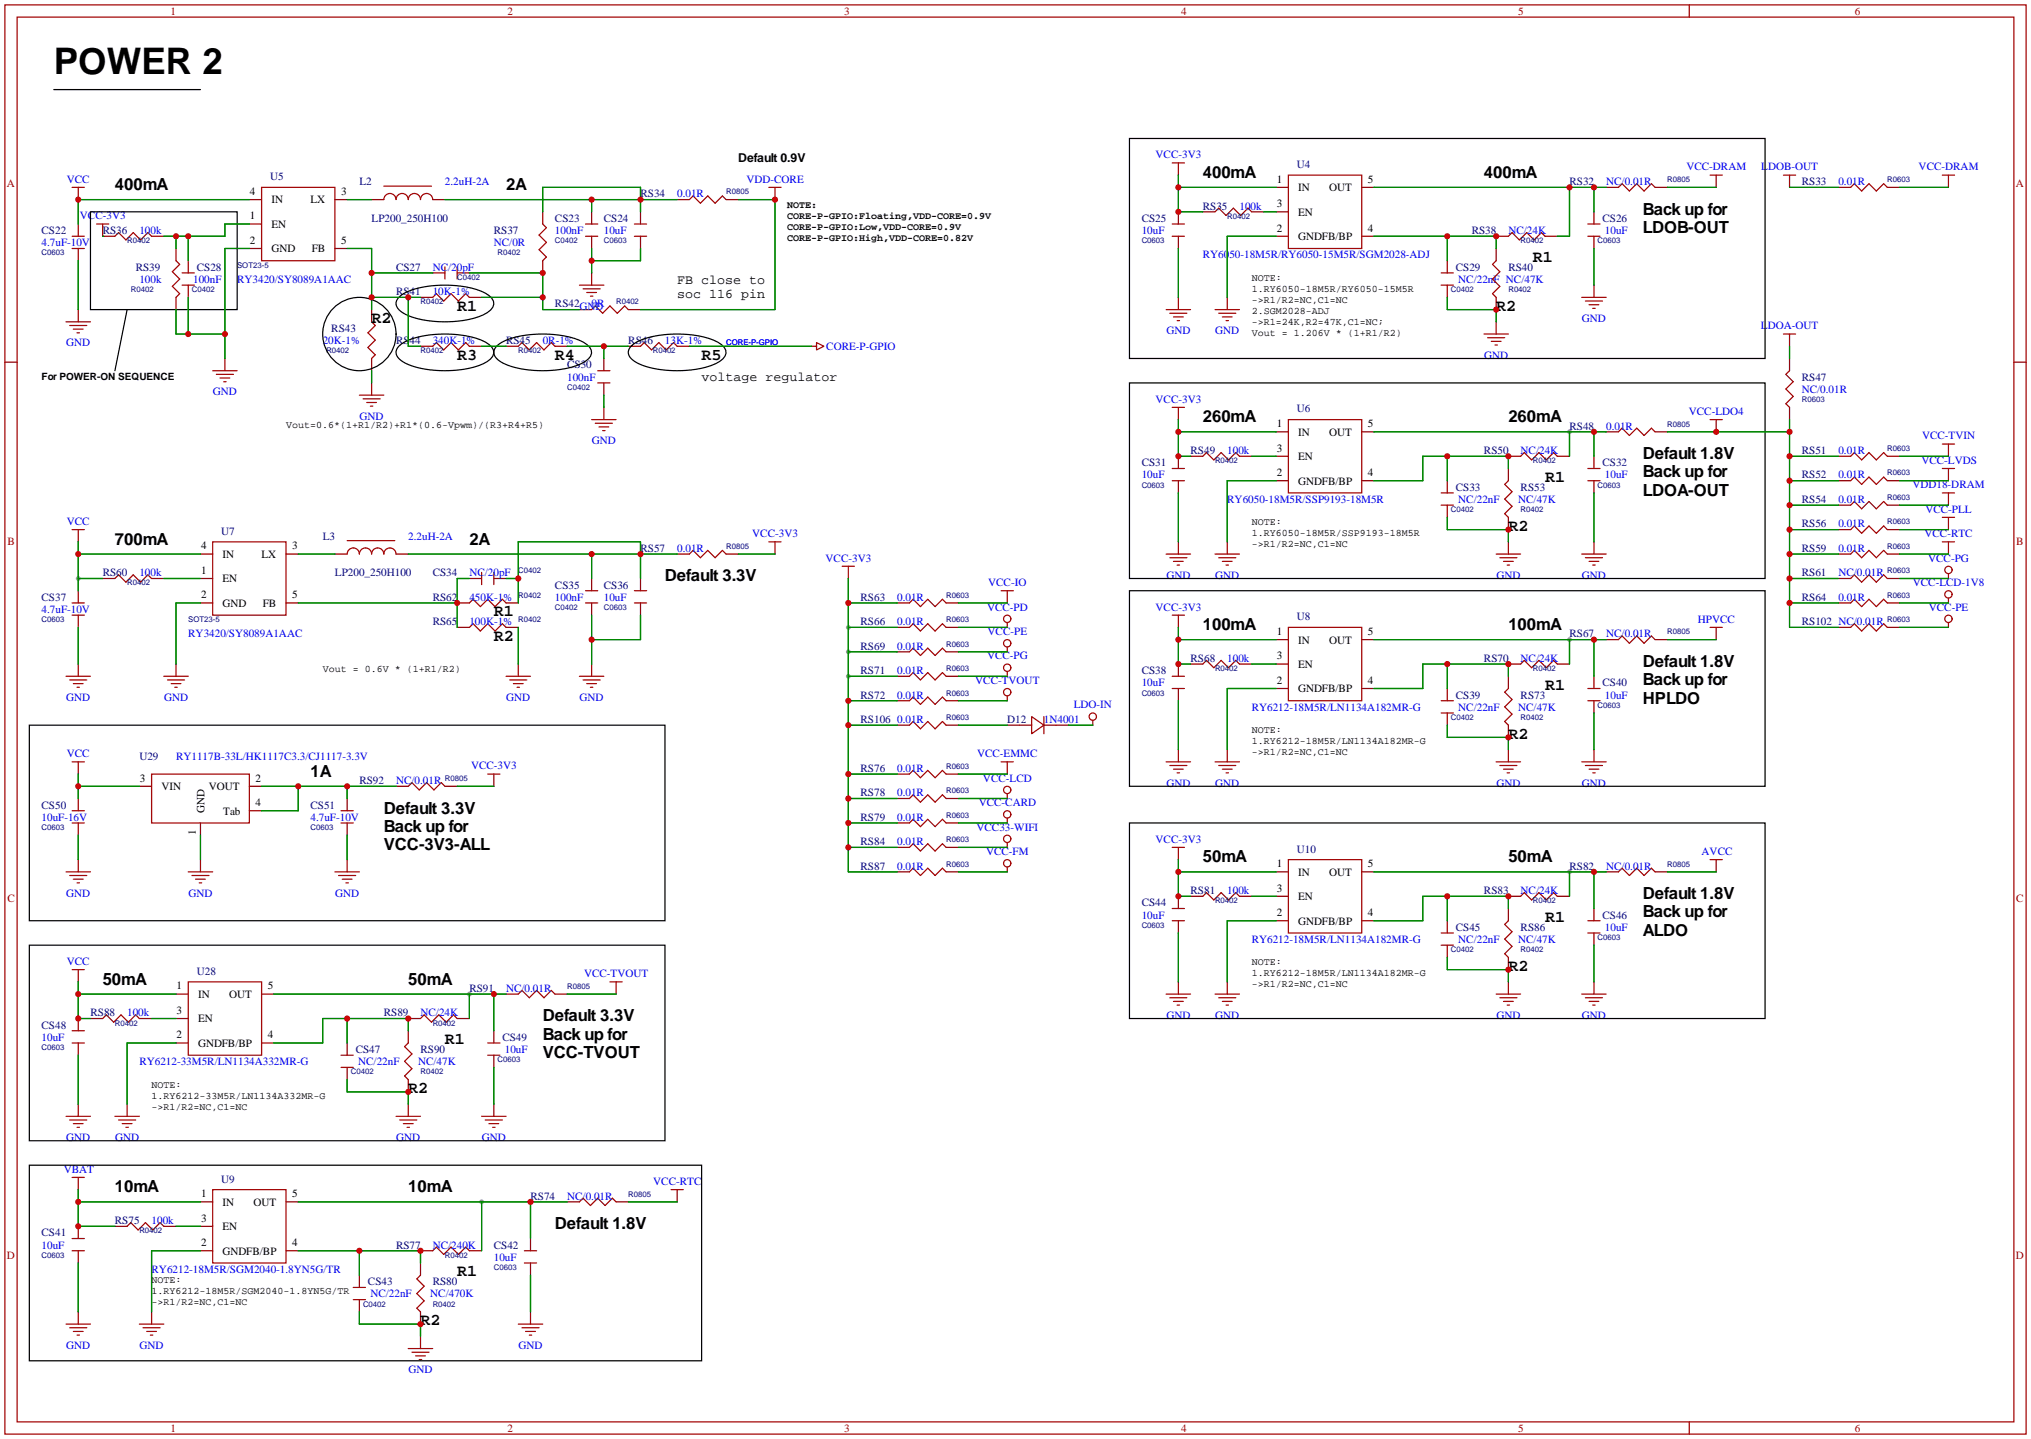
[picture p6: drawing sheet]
<svg xmlns="http://www.w3.org/2000/svg" width="422mm" height="299mm" viewBox="0 0 422 299" stroke-linecap="round" stroke-linejoin="round" font-family="sans-serif">
<defs><g id="words">
<text font-size="7.6" x="11.2" y="15.3">POWER 2</text>
<g font-size="3.5">
<text x="23.9" y="39.5">400mA</text>
<text x="105.2" y="39.5">2A</text>
<text x="249.9" y="37">400mA</text>
<text x="308.4" y="37">400mA</text>
<text x="341.4" y="44.6">Back up for</text>
<text x="341.4" y="48.4">LDOB-OUT</text>
<text x="318.5" y="54.4">R1</text>
<text x="95" y="64.6">R1</text>
<text x="310.9" y="64.6">R2</text>
<text x="77.2" y="67.1">R2</text>
<text x="95" y="74.7">R3</text>
<text x="115.3" y="74.7">R4</text>
<text x="145.8" y="74.7">R5</text>
<text x="249.9" y="87.8">260mA</text>
<text x="313.4" y="87.8">260mA</text>
<text x="341.4" y="95.4">Default 1.8V</text>
<text x="321.1" y="100.1">R1</text>
<text x="341.4" y="99.2">Back up for</text>
<text x="341.4" y="103">LDOA-OUT</text>
<text x="23.9" y="113.2">700mA</text>
<text x="97.5" y="113.2">2A</text>
<text x="313.4" y="110.3">R2</text>
<text x="138.2" y="120.8">Default 3.3V</text>
<text x="102.6" y="128.1">R1</text>
<text x="249.9" y="131">100mA</text>
<text x="313.4" y="131">100mA</text>
<text x="102.6" y="133.1">R2</text>
<text x="321.1" y="143.3">R1</text>
<text x="341.4" y="138.6">Default 1.8V</text>
<text x="341.4" y="142.4">Back up for</text>
<text x="341.4" y="146.2">HPLDO</text>
<text x="313.4" y="153.5">R2</text>
<text x="64.5" y="161.4">1A</text>
<text x="79.8" y="169.1">Default 3.3V</text>
<text x="79.8" y="172.9">Back up for</text>
<text x="79.8" y="176.7">VCC-3V3-ALL</text>
<text x="249.9" y="179.2">50mA</text>
<text x="313.4" y="179.2">50mA</text>
<text x="321.1" y="191.6">R1</text>
<text x="341.4" y="186.8">Default 1.8V</text>
<text x="341.4" y="190.6">Back up for</text>
<text x="341.4" y="194.5">ALDO</text>
<text x="313.4" y="201.7">R2</text>
<text x="21.3" y="204.6">50mA</text>
<text x="84.8" y="204.6">50mA</text>
<text x="112.8" y="212.2">Default 3.3V</text>
<text x="92.5" y="217">R1</text>
<text x="112.8" y="216">Back up for</text>
<text x="112.8" y="219.9">VCC-TVOUT</text>
<text x="84.8" y="227.1">R2</text>
<text x="23.9" y="247.8">10mA</text>
<text x="84.8" y="247.8">10mA</text>
<text x="115.3" y="255.4">Default 1.8V</text>
<text x="95" y="265.2">R1</text>
<text x="87.4" y="275.4">R2</text>
</g>
<g font-size="2.8">
<text x="140.7" y="58.9">FB close to</text>
<text x="140.7" y="62">soc 116 pin</text>
<text x="145.8" y="79.3">voltage regulator</text>
</g>
<text font-size="2.5" x="153.4" y="33.6">Default 0.9V</text>
<g font-size="2.3" fill="#a00000">
<text x="35.4" y="3.1">1</text>
<text x="105.4" y="3.1">2</text>
<text x="175.4" y="3.1">3</text>
<text x="245.4" y="3.1">4</text>
<text x="315.4" y="3.1">5</text>
<text x="385.4" y="3.1">6</text>
<text x="1.5" y="39">A</text>
<text x="418.9" y="39">A</text>
<text x="1.5" y="113.2">B</text>
<text x="419" y="113.2">B</text>
<text x="1.5" y="187.4">C</text>
<text x="419" y="187.4">C</text>
<text x="1.5" y="261.7">D</text>
<text x="418.9" y="261.7">D</text>
<text x="35.4" y="297.6">1</text>
<text x="105.4" y="297.6">2</text>
<text x="175.4" y="297.6">3</text>
<text x="245.4" y="297.6">4</text>
<text x="315.4" y="297.6">5</text>
<text x="385.4" y="297.6">6</text>
</g>
<g font-size="2.3" fill="#00f">
<text x="240.1" y="32.9">VCC-3V3</text>
<text x="350.4" y="35.4">VCC-DRAM</text>
<text x="366" y="35.4">LDOB-OUT</text>
<text x="398.7" y="35.4">VCC-DRAM</text>
<text x="13.9" y="38">VCC</text>
<text x="92.5" y="38.5">2.2uH-2A</text>
<text x="140.7" y="41">0.01R</text>
<text x="155.1" y="38">VDD-CORE</text>
<text x="333.8" y="38.5">NC/0.01R</text>
<text x="382" y="38.5">0.01R</text>
<text x="16.6" y="45.6">VCC-3V3</text>
<text x="257.6" y="43.6">100k</text>
<text x="8.6" y="51.2">4.7uF-10V</text>
<text x="29" y="48.6">100k</text>
<text x="102.6" y="51.2">NC/0R</text>
<text x="115.3" y="48.6">100nF</text>
<text x="125.5" y="48.6">10uF</text>
<text x="237.2" y="48.6">10uF</text>
<text x="249.9" y="53.7">RY6050-18M5R/RY6050-15M5R/SGM2028-ADJ</text>
<text x="313.4" y="48.6">NC/24K</text>
<text x="333.5" y="48.6">10uF</text>
<text x="29" y="58.8">100k</text>
<text x="40.1" y="58.8">100nF</text>
<text x="49.3" y="58.8">RY3420/SY8089A1AAC</text>
<text x="89.9" y="56.3">NC/20pF</text>
<text x="303" y="58.8">NC/22nF NC/47K</text>
<text x="89.9" y="61.3">10K-1%</text>
<text x="122.9" y="63.9">0R</text>
<text x="67.1" y="71.5">20K-1%</text>
<text x="89.9" y="71.5">340K-1%</text>
<text x="112.8" y="71.5">0R-1%</text>
<text x="138.2" y="71.5">13K-1%</text>
<text x="242.4" y="69.5">GND</text>
<text x="252.5" y="69.5">GND</text>
<text x="328.7" y="66.9">GND</text>
<text x="365.9" y="68.4">LDOA-OUT</text>
<text x="13.8" y="72">GND</text>
<text x="171.7" y="72.8">CORE-P-GPIO</text>
<text x="308.4" y="74.5">GND</text>
<text x="44.2" y="82.2">GND</text>
<text x="117.9" y="79.1">100nF</text>
<text x="240.1" y="83.7">VCC-3V3</text>
<text x="374.4" y="81.7">NC/0.01R</text>
<text x="74.7" y="87.2">GND</text>
<text x="333.8" y="89.3">0.01R</text>
<text x="350.9" y="86.2">VCC-LDO4</text>
<text x="123" y="92.3">GND</text>
<text x="255" y="94.4">100k</text>
<text x="316" y="94.4">NC/24K</text>
<text x="382" y="94.4">0.01R</text>
<text x="399.4" y="91.3">VCC-TVIN</text>
<text x="237.2" y="99.4">10uF</text>
<text x="333.5" y="99.4">10uF</text>
<text x="382" y="99.4">0.01R</text>
<text x="397.4" y="101.5">VDD18-DRAM</text>
<text x="399.3" y="96.4">VCC-LVDS</text>
<text x="255" y="104.5">RY6050-18M5R/SSP9193-18M5R</text>
<text x="303" y="104.5">NC/22nF</text>
<text x="315.5" y="104.5">NC/47K</text>
<text x="382" y="104.5">0.01R</text>
<text x="400.1" y="106.5">VCC-PLL</text>
<text x="13.9" y="109.1">VCC</text>
<text x="84.8" y="112.1">2.2uH-2A</text>
<text x="156.3" y="111.6">VCC-3V3</text>
<text x="382" y="109.6">0.01R</text>
<text x="399.9" y="111.6">VCC-RTC</text>
<text x="29" y="119.8">100k</text>
<text x="97.5" y="119.8">NC/20pF</text>
<text x="140.7" y="114.7">0.01R</text>
<text x="171.6" y="116.7">VCC-3V3</text>
<text x="382" y="114.7">0.01R</text>
<text x="382" y="119.8">NC/0.01R</text>
<text x="400.7" y="116.7">VCC-PG</text>
<text x="97.5" y="124.8">450K-1%</text>
<text x="115.3" y="124.8">100nF</text>
<text x="125.5" y="124.8">10uF</text>
<text x="186.4" y="124.8">0.01R</text>
<text x="205.3" y="121.8">VCC-IO</text>
<text x="242.4" y="120.3">GND</text>
<text x="252.5" y="120.3">GND</text>
<text x="310.9" y="120.3">GND</text>
<text x="328.7" y="120.3">GND</text>
<text x="382" y="124.8">0.01R</text>
<text x="397.5" y="121.8">VCC-LCD-1V8</text>
<text x="8.6" y="127.4">4.7uF-10V</text>
<text x="97.5" y="129.9">100K-1%</text>
<text x="186.4" y="129.9">0.01R</text>
<text x="205.1" y="126.9">VCC-PD</text>
<text x="205.2" y="131.9">VCC-PE</text>
<text x="240.1" y="126.9">VCC-3V3</text>
<text x="352.8" y="129.4">HPVCC</text>
<text x="400.8" y="126.9">VCC-PE</text>
<text x="39.1" y="132.5">RY3420/SY8089A1AAC</text>
<text x="186.4" y="135">0.01R</text>
<text x="205.1" y="137">VCC-PG</text>
<text x="255" y="137.5">100k</text>
<text x="316" y="137.5">NC/24K</text>
<text x="333.8" y="132.5">NC/0.01R</text>
<text x="186.4" y="140.1">0.01R</text>
<text x="202.7" y="142.1">VCC-TVOUT</text>
<text x="237.2" y="142.6">10uF</text>
<text x="13.8" y="145.7">GND</text>
<text x="34.1" y="145.7">GND</text>
<text x="105.2" y="145.7">GND</text>
<text x="120.4" y="145.7">GND</text>
<text x="186.4" y="145.2">0.01R</text>
<text x="223.1" y="147.2">LDO-IN</text>
<text x="260.1" y="147.7">RY6212-18M5R/LN1134A182MR-G</text>
<text x="303" y="147.7">NC/22nF</text>
<text x="315.5" y="147.7">NC/47K</text>
<text x="333.5" y="145.2">10uF</text>
<text x="186.4" y="150.2">0.01R</text>
<text x="216.9" y="150.2">1N4001</text>
<text x="13.9" y="157.3">VCC</text>
<text x="36.6" y="157.9">RY1117B-33L/HK1117C3.3/CJ1117-3.3V</text>
<text x="97.9" y="159.9">VCC-3V3</text>
<text x="186.4" y="160.4">0.01R</text>
<text x="203" y="157.3">VCC-EMMC</text>
<text x="82.3" y="162.9">NC/0.01R</text>
<text x="186.4" y="165.5">0.01R</text>
<text x="203.4" y="167.5">VCC-CARD</text>
<text x="204.3" y="162.4">VCC-LCD</text>
<text x="242.4" y="163.4">GND</text>
<text x="252.5" y="163.4">GND</text>
<text x="310.9" y="163.4">GND</text>
<text x="328.7" y="163.4">GND</text>
<text x="8.6" y="170.6">10uF-16V</text>
<text x="64.5" y="170.6">4.7uF-10V</text>
<text x="186.4" y="170.6">0.01R</text>
<text x="202.9" y="172.6">VCC33-WIFI</text>
<text x="186.4" y="175.6">0.01R</text>
<text x="204.9" y="177.7">VCC-FM</text>
<text x="240.1" y="175.1">VCC-3V3</text>
<text x="353.6" y="177.7">AVCC</text>
<text x="186.4" y="180.7">0.01R</text>
<text x="255" y="185.8">100k</text>
<text x="316" y="185.8">NC/24K</text>
<text x="333.8" y="180.7">NC/0.01R</text>
<text x="13.8" y="186.3">GND</text>
<text x="39.2" y="186.3">GND</text>
<text x="69.6" y="186.3">GND</text>
<text x="237.2" y="190.9">10uF</text>
<text x="260.1" y="196">RY6212-18M5R/LN1134A182MR-G</text>
<text x="303" y="196">NC/22nF</text>
<text x="315.5" y="196">NC/47K</text>
<text x="333.5" y="193.4">10uF</text>
<text x="13.9" y="200.5">VCC</text>
<text x="121.4" y="203.1">VCC-TVOUT</text>
<text x="105.2" y="206.1">NC/0.01R</text>
<text x="26.4" y="211.2">100k</text>
<text x="87.4" y="211.2">NC/24K</text>
<text x="242.4" y="211.7">GND</text>
<text x="252.5" y="211.7">GND</text>
<text x="310.9" y="211.7">GND</text>
<text x="328.7" y="211.7">GND</text>
<text x="8.6" y="216.3">10uF</text>
<text x="29" y="221.4">RY6212-33M5R/LN1134A332MR-G</text>
<text x="74.4" y="221.4">NC/22nF</text>
<text x="86.9" y="221.4">NC/47K</text>
<text x="104.9" y="218.8">10uF</text>
<text x="13.8" y="237.1">GND</text>
<text x="23.9" y="237.1">GND</text>
<text x="82.3" y="237.1">GND</text>
<text x="100.1" y="237.1">GND</text>
<text x="13.3" y="243.7">VBAT</text>
<text x="117.9" y="249.3">NC/0.01R</text>
<text x="135.8" y="246.2">VCC-RTC</text>
<text x="31.5" y="254.4">100k</text>
<text x="8.6" y="259.5">10uF</text>
<text x="89.9" y="259.5">NC/240K</text>
<text x="102.6" y="262">10uF</text>
<text x="31.5" y="264.5">RY6212-18M5R/SGM2040-1.8YN5G/TR</text>
<text x="77" y="269.6">NC/22nF</text>
<text x="89.4" y="269.6">NC/470K</text>
<text x="13.8" y="280.3">GND</text>
<text x="29" y="280.3">GND</text>
<text x="107.7" y="280.3">GND</text>
<text x="84.9" y="285.4">GND</text>
</g>
<g font-size="2.3" fill="#000080">
<text x="269.5" y="34.9">U4</text>
<text x="56.1" y="37.5">U5</text>
<text x="74.7" y="38.5">L2</text>
<text x="133.1" y="41">RS34</text>
<text x="326.1" y="38.5">RS32</text>
<text x="374.4" y="38.5">RS33</text>
<text x="77.2" y="46.1">LP200_250H100</text>
<text x="115.3" y="46.1">CS23</text>
<text x="125.5" y="46.1">CS24</text>
<text x="237.2" y="46.1">CS25</text>
<text x="249.9" y="43.6">RS35</text>
<text x="333" y="46.1">CS26</text>
<text x="8.6" y="48.6">CS22</text>
<text x="21.3" y="48.6">RS36</text>
<text x="102.6" y="48.6">RS37</text>
<text x="305.8" y="48.6">RS38</text>
<text x="28.2" y="56.3">RS39</text>
<text x="40.9" y="56.3">CS28</text>
<text x="82.3" y="56.3">CS27</text>
<text x="302.5" y="56.3">CS29</text>
<text x="313.4" y="56.3">RS40</text>
<text x="82.3" y="61.3">RS41</text>
<text x="115.3" y="63.9">RS42GND</text>
<text x="68.8" y="69">RS43</text>
<text x="82.3" y="71.5">RS44</text>
<text x="105.2" y="71.5">RS45</text>
<text x="130.6" y="71.5">RS46</text>
<text x="117.9" y="76.6">CS30</text>
<text x="374.4" y="79.1">RS47</text>
<text x="269.5" y="85.7">U6</text>
<text x="326.1" y="89.3">RS48</text>
<text x="247.4" y="94.4">RS49</text>
<text x="308.4" y="94.4">RS50</text>
<text x="374.4" y="94.4">RS51</text>
<text x="237.2" y="96.9">CS31</text>
<text x="302.5" y="102">CS33</text>
<text x="316" y="102">RS53</text>
<text x="333" y="96.9">CS32</text>
<text x="374.4" y="99.4">RS52</text>
<text x="374.4" y="104.5">RS54</text>
<text x="46" y="111.1">U7</text>
<text x="67.1" y="112.1">L3</text>
<text x="374.4" y="109.6">RS56</text>
<text x="21.3" y="119.8">RS60</text>
<text x="69.6" y="119.8">LP200_250H100</text>
<text x="89.9" y="119.8">CS34</text>
<text x="133.1" y="114.7">RS57</text>
<text x="374.4" y="114.7">RS59</text>
<text x="374.4" y="119.8">RS61</text>
<text x="8.6" y="124.8">CS37</text>
<text x="89.9" y="124.8">RS62</text>
<text x="115.3" y="122.3">CS35</text>
<text x="125.5" y="122.3">CS36</text>
<text x="178.8" y="124.8">RS63</text>
<text x="374.4" y="124.8">RS64</text>
<text x="89.9" y="129.9">RS65</text>
<text x="178.8" y="129.9">RS66</text>
<text x="269.5" y="128.9">U8</text>
<text x="374.4" y="129.9">RS102 NC/0.01R</text>
<text x="178.8" y="135">RS69</text>
<text x="247.4" y="137.5">RS68</text>
<text x="308.4" y="137.5">RS70</text>
<text x="326.1" y="132.5">RS67</text>
<text x="178.8" y="140.1">RS71</text>
<text x="237.2" y="140.1">CS38</text>
<text x="333" y="142.6">CS40</text>
<text x="178.8" y="145.2">RS72</text>
<text x="302.5" y="145.2">CS39</text>
<text x="316" y="145.2">RS73</text>
<text x="178.8" y="150.2">RS106</text>
<text x="209.3" y="150.2">D12</text>
<text x="29" y="157.9">U29</text>
<text x="178.8" y="160.4">RS76</text>
<text x="74.7" y="162.9">RS92</text>
<text x="178.8" y="165.5">RS78</text>
<text x="8.6" y="168">CS50</text>
<text x="64.5" y="168">CS51</text>
<text x="178.8" y="170.6">RS79</text>
<text x="178.8" y="175.6">RS84</text>
<text x="269.5" y="177.2">U10</text>
<text x="178.8" y="180.7">RS87</text>
<text x="247.4" y="185.8">RS81</text>
<text x="308.4" y="185.8">RS83</text>
<text x="326.1" y="180.7">RS82</text>
<text x="237.2" y="188.3">CS44</text>
<text x="333" y="190.9">CS46</text>
<text x="302.5" y="193.4">CS45</text>
<text x="316" y="193.4">RS86</text>
<text x="40.9" y="202.6">U28</text>
<text x="97.5" y="206.1">RS91</text>
<text x="8.6" y="213.7">CS48</text>
<text x="18.8" y="211.2">RS88</text>
<text x="79.8" y="211.2">RS89</text>
<text x="73.9" y="218.8">CS47</text>
<text x="87.4" y="218.8">RS90</text>
<text x="104.4" y="216.3">CS49</text>
<text x="46" y="245.7">U9</text>
<text x="110.2" y="249.3">RS74</text>
<text x="8.6" y="256.9">CS41</text>
<text x="23.9" y="254.4">RS75</text>
<text x="82.3" y="259.5">RS77</text>
<text x="102.6" y="259.5">CS42</text>
<text x="76.5" y="267.1">CS43</text>
<text x="89.9" y="267.1">RS80</text>
</g>
<g font-size="2.3">
<text x="51.9" y="40.5">4</text>
<text x="70.9" y="40.5">3</text>
<text x="265.3" y="38">1</text>
<text x="269.7" y="39.7">IN</text>
<text x="276.2" y="39.7">OUT</text>
<text x="284.2" y="38">5</text>
<text x="51.9" y="45.6">1</text>
<text x="56.4" y="47.4">EN</text>
<text x="56.4" y="42.3">IN</text>
<text x="64.5" y="42.3">LX</text>
<text x="265.3" y="43">3</text>
<text x="269.7" y="44.8">EN</text>
<text x="51.9" y="50.7">2</text>
<text x="56.4" y="52.4">GND</text>
<text x="64.8" y="52.4">FB</text>
<text x="70.9" y="50.7">5</text>
<text x="265.3" y="48.1">2</text>
<text x="269.7" y="49.9">GNDFB/BP</text>
<text x="284.2" y="48.1">4</text>
<text x="265.3" y="88.8">1</text>
<text x="284.2" y="88.8">5</text>
<text x="265.3" y="93.8">3</text>
<text x="269.7" y="95.6">EN</text>
<text x="269.7" y="90.5">IN</text>
<text x="276.2" y="90.5">OUT</text>
<text x="265.3" y="98.9">2</text>
<text x="269.7" y="100.7">GNDFB/BP</text>
<text x="284.2" y="98.9">4</text>
<text x="41.8" y="119.2">1</text>
<text x="41.8" y="114.2">4</text>
<text x="46.2" y="115.9">IN</text>
<text x="54.3" y="115.9">LX</text>
<text x="60.7" y="114.2">3</text>
<text x="41.8" y="124.3">2</text>
<text x="46.2" y="121">EN</text>
<text x="60.7" y="124.3">5</text>
<text x="46.2" y="126.1">GND</text>
<text x="54.6" y="126.1">FB</text>
<text x="265.3" y="131.9">1</text>
<text x="284.2" y="131.9">5</text>
<text x="265.3" y="137">3</text>
<text x="269.7" y="133.7">IN</text>
<text x="276.2" y="133.7">OUT</text>
<text x="265.3" y="142.1">2</text>
<text x="269.7" y="138.8">EN</text>
<text x="269.7" y="143.9">GNDFB/BP</text>
<text x="284.2" y="142.1">4</text>
<text x="29.1" y="162.4">3</text>
<text x="33.5" y="164.2">VIN</text>
<text x="43.4" y="164.2">VOUT</text>
<text x="53.1" y="167.5">4</text>
<text x="53.1" y="162.4">2</text>
<text x="40.7" y="173.4" transform="rotate(-90 40.7 173.4)">1</text>
<text x="42.5" y="169" transform="rotate(-90 42.5 169)">GND</text>
<text x="46.4" y="169.3">Tab</text>
<text x="265.3" y="185.3">3</text>
<text x="265.3" y="180.2">1</text>
<text x="269.7" y="182">IN</text>
<text x="276.2" y="182">OUT</text>
<text x="284.2" y="180.2">5</text>
<text x="265.3" y="190.4">2</text>
<text x="269.7" y="187.1">EN</text>
<text x="284.2" y="190.4">4</text>
<text x="269.7" y="192.1">GNDFB/BP</text>
<text x="36.7" y="205.6">1</text>
<text x="41.1" y="207.4">IN</text>
<text x="47.6" y="207.4">OUT</text>
<text x="55.6" y="205.6">5</text>
<text x="36.7" y="210.7">3</text>
<text x="36.7" y="215.8">2</text>
<text x="41.1" y="212.5">EN</text>
<text x="55.6" y="215.8">4</text>
<text x="41.1" y="217.5">GNDFB/BP</text>
<text x="41.8" y="248.8">1</text>
<text x="46.2" y="250.6">IN</text>
<text x="52.7" y="250.6">OUT</text>
<text x="60.7" y="248.8">5</text>
<text x="41.8" y="253.9">3</text>
<text x="46.2" y="255.6">EN</text>
<text x="41.8" y="258.9">2</text>
<text x="46.2" y="260.7">GNDFB/BP</text>
<text x="60.7" y="258.9">4</text>
</g>
<g font-size="2.1">
<text x="163.6" y="43.1">NOTE:</text>
<text x="163.6" y="45.4">CORE-P-GPIO:Floating,VDD-CORE=0.9V</text>
<text x="163.6" y="47.7">CORE-P-GPIO:Low,VDD-CORE=0.9V</text>
<text x="163.6" y="50">CORE-P-GPIO:High,VDD-CORE=0.82V</text>
<text x="260.1" y="58.4">NOTE:</text>
<text x="260.1" y="60.7">1.RY6050-18M5R/RY6050-15M5R</text>
<text x="260.1" y="62.9">-&gt;R1/R2=NC,C1=NC</text>
<text x="260.1" y="65.2">2.SGM2028-ADJ</text>
<text x="260.1" y="67.5">-&gt;R1=24K,R2=47K,C1=NC;</text>
<text x="260.1" y="69.8">Vout = 1.206V * (1+R1/R2)</text>
<text x="8.6" y="78.9">For POWER-ON SEQUENCE</text>
<text x="59.4" y="88.9">Vout=0.6*(1+R1/R2)+R1*(0.6-Vpwm)/(R3+R4+R5)</text>
<text x="260.1" y="109.2">NOTE:</text>
<text x="260.1" y="111.5">1.RY6050-18M5R/SSP9193-18M5R</text>
<text x="260.1" y="113.7">-&gt;R1/R2=NC,C1=NC</text>
<text x="67.1" y="139.7">Vout = 0.6V * (1+R1/R2)</text>
<text x="260.1" y="152.4">NOTE:</text>
<text x="260.1" y="154.6">1.RY6212-18M5R/LN1134A182MR-G</text>
<text x="260.1" y="156.9">-&gt;R1/R2=NC,C1=NC</text>
<text x="260.1" y="200.6">NOTE:</text>
<text x="260.1" y="202.9">1.RY6212-18M5R/LN1134A182MR-G</text>
<text x="260.1" y="205.2">-&gt;R1/R2=NC,C1=NC</text>
<text x="31.5" y="226">NOTE:</text>
<text x="31.5" y="228.3">1.RY6212-33M5R/LN1134A332MR-G</text>
<text x="31.5" y="230.6">-&gt;R1/R2=NC,C1=NC</text>
<text x="31.5" y="266.7">NOTE:</text>
<text x="31.5" y="268.9">1.RY6212-18M5R/SGM2040-1.8YN5G/TR</text>
<text x="31.5" y="271.2">-&gt;R1/R2=NC,C1=NC</text>
</g>
<g font-size="1.6" fill="#000080">
<text x="150.9" y="40.4">R0805</text>
<text x="346.5" y="37.8">R0805</text>
<text x="392.2" y="37.8">R0603</text>
<text x="255" y="45.5">R0402</text>
<text x="8.6" y="53.1">C0603</text>
<text x="26.4" y="50.5">R0402</text>
<text x="103.4" y="53.1">R0402</text>
<text x="115.3" y="50.5">C0402</text>
<text x="125.5" y="50.5">C0603</text>
<text x="237.2" y="50.5">C0603</text>
<text x="316" y="50.5">R0402</text>
<text x="332" y="50.5">C0603</text>
<text x="49.3" y="55.6">SOT23-5</text>
<text x="95" y="58.2">C0402</text>
<text x="27.2" y="60.7">R0402</text>
<text x="39.9" y="60.7">C0402</text>
<text x="87.4" y="63.2">R0402</text>
<text x="128" y="63.2">R0402</text>
<text x="301.5" y="60.7">C0402</text>
<text x="313.4" y="60.7">R0402</text>
<text x="67.8" y="73.4">R0402</text>
<text x="87.4" y="73.4">R0402</text>
<text x="107.7" y="73.4">R0402</text>
<text x="135.6" y="73.4">R0402</text>
<text x="117.9" y="81">C0402</text>
<text x="374.4" y="83.6">R0603</text>
<text x="346.5" y="88.6">R0805</text>
<text x="392.2" y="93.7">R0603</text>
<text x="237.2" y="101.3">C0603</text>
<text x="252.5" y="96.3">R0402</text>
<text x="318.5" y="96.3">R0402</text>
<text x="332" y="101.3">C0603</text>
<text x="392.2" y="98.8">R0603</text>
<text x="301.5" y="106.4">C0402</text>
<text x="316" y="106.4">R0402</text>
<text x="392.2" y="103.9">R0603</text>
<text x="392.2" y="109">R0603</text>
<text x="107.7" y="119.1">C0402</text>
<text x="150.9" y="114">R0805</text>
<text x="392.2" y="114">R0603</text>
<text x="392.2" y="119.1">R0603</text>
<text x="26.4" y="121.7">R0402</text>
<text x="107.7" y="124.2">R0402</text>
<text x="196.6" y="124.2">R0603</text>
<text x="392.2" y="124.2">R0603</text>
<text x="8.6" y="129.3">C0603</text>
<text x="39.1" y="129.3">SOT23-5</text>
<text x="107.7" y="129.3">R0402</text>
<text x="115.3" y="126.7">C0402</text>
<text x="125.5" y="126.7">C0603</text>
<text x="196.6" y="129.3">R0603</text>
<text x="346.5" y="131.8">R0805</text>
<text x="392.2" y="129.3">R0603</text>
<text x="196.6" y="134.4">R0603</text>
<text x="196.6" y="139.4">R0603</text>
<text x="252.5" y="139.4">R0402</text>
<text x="318.5" y="139.4">R0402</text>
<text x="196.6" y="144.5">R0603</text>
<text x="196.6" y="149.6">R0603</text>
<text x="237.2" y="144.5">C0603</text>
<text x="301.5" y="149.6">C0402</text>
<text x="316" y="149.6">R0402</text>
<text x="332" y="147.1">C0603</text>
<text x="196.6" y="159.8">R0603</text>
<text x="92.5" y="162.3">R0805</text>
<text x="196.6" y="164.8">R0603</text>
<text x="8.6" y="172.5">C0603</text>
<text x="64.5" y="172.5">C0603</text>
<text x="196.6" y="169.9">R0603</text>
<text x="196.6" y="175">R0603</text>
<text x="196.6" y="180.1">R0603</text>
<text x="346.5" y="180.1">R0805</text>
<text x="252.5" y="187.7">R0402</text>
<text x="318.5" y="187.7">R0402</text>
<text x="237.2" y="192.8">C0603</text>
<text x="301.5" y="197.9">C0402</text>
<text x="316" y="197.9">R0402</text>
<text x="332" y="195.3">C0603</text>
<text x="117.9" y="205.5">R0805</text>
<text x="23.9" y="213.1">R0402</text>
<text x="89.9" y="213.1">R0402</text>
<text x="8.6" y="218.2">C0603</text>
<text x="103.4" y="220.7">C0603</text>
<text x="72.9" y="223.3">C0402</text>
<text x="87.4" y="223.3">R0402</text>
<text x="130.6" y="248.7">R0805</text>
<text x="29" y="256.3">R0402</text>
<text x="8.6" y="261.4">C0603</text>
<text x="92.5" y="261.4">R0402</text>
<text x="102.6" y="263.9">C0603</text>
<text x="75.4" y="271.5">C0402</text>
<text x="89.9" y="271.5">R0402</text>
</g>
<text font-size="1.6" fill="#00f" x="150.9" y="71.6">CORE-P-GPIO</text>
</g></defs>
<g fill="#999">
<circle cx="16.3" cy="120.2" r=".51"/>
<circle cx="326.1" cy="181.2" r=".51"/>
<circle cx="326.1" cy="89.7" r=".51"/>
<circle cx="326.1" cy="132.9" r=".51"/>
<circle cx="176.3" cy="140.5" r=".51"/>
<circle cx="176.3" cy="135.5" r=".51"/>
<circle cx="176.3" cy="130.4" r=".51"/>
<circle cx="100.1" cy="249.8" r=".51"/>
<circle cx="97.5" cy="206.6" r=".51"/>
</g>
<g fill="none" stroke="#870000" stroke-width=".25">
<path d="M244.9 36.4h.1M265.2 38.9h2.5M283 38.9h2.5M333.8 38.9h2.5M343.9 38.9h2.6M356.6 38.9h.1M371.9 38.9h.1M382 38.9h2.6M392.2 38.9h2.5M404.9 38.9h.1M16.3 46.6v2.5M16.3 51.6v2.6"/>
<path d="M16.3 41.5h.1M21.3 49.1h2.6M31.5 49.1h2.5M36.6 51.6v2.6M39.1 54.2v2.5M39.1 59.3v2.5M51.8 41.5h2.6M51.8 46.6h2.6M51.8 51.6h2.6M69.6 41.5h2.5M69.6 51.6h2.5M77.2 41.5h2.6"/>
<path d="M89.9 56.7h2.6M89.9 41.5h2.6M95 56.7h2.5M112.8 44v2.6M112.8 54.2v2.5M122.9 56.7h.1M122.9 44v2.6M122.9 49.1v2.5M133.1 44v2.6M133.1 49.1v2.5M140.7 41.5h2.6M150.9 41.5h2.5"/>
<path d="M161 41.5h.1M244.9 44v2.6M244.9 49.1v2.5M249.9 44h2.6M260.1 44h2.5M265.2 49.1h2.5M265.2 44h2.5M283 49.1h2.5M300.7 54.2v2.5M300.7 59.3v2.5M310.9 49.1h2.5M310.9 51.6v2.6"/>
<path d="M321.1 49.1h2.5M331.2 59.3h.1M331.2 44v2.6M331.2 49.1v2.5M16.3 64.3h.1M36.6 61.8v2.5M46.7 74.5h.1M77.2 79.6h.1M77.2 64.3v2.6M77.2 74.5v2.5M87.4 72h2.5M87.4 61.8h2.5"/>
<path d="M97.5 72h2.6M97.5 61.8h2.6M105.2 72h2.5M115.3 72h2.6M120.4 64.3h2.5M125.5 74.5v2.5M125.5 79.6v2.5M130.6 72h2.5M130.6 64.3h2.5M140.7 72h2.6M168.7 72h.1M244.9 61.8h.1"/>
<path d="M255 61.8h.1M310.9 66.9h.1M310.9 61.8v2.5M371.9 72h.1M371.9 74.5v2.5M125.5 84.7h.1M244.9 94.8v2.6M244.9 99.9v2.5M244.9 87.2h.1M247.4 94.8h2.5M257.6 94.8h2.5M265.2 99.9h2.5"/>
<path d="M265.2 94.8h2.5M265.2 89.7h2.5M283 99.9h2.5M283 89.7h2.5M300.7 99.9v2.5M313.4 94.8h2.6M313.4 97.4v2.5M323.6 94.8h2.5M331.2 94.8v2.6M331.2 99.9v2.5M333.8 89.7h2.5M343.9 89.7h2.6"/>
<path d="M356.6 89.7h.1M371.9 84.7v2.5M382 99.9h2.6M382 94.8h2.6M392.2 99.9h2.5M392.2 94.8h2.5M404.9 99.9h.1M404.9 94.8h.1M16.3 112.6h.1M41.7 115.1h2.5M59.4 115.1h2.6M69.6 115.1h2.5"/>
<path d="M82.3 115.1h2.5M140.7 115.1h2.6M150.9 115.1h2.5M161 115.1h.1M244.9 112.6h.1M255 112.6h.1M300.7 105v2.5M313.4 112.6h.1M313.4 107.5v2.6M331.2 112.6h.1M382 115.1h2.6M382 110.1h2.6"/>
<path d="M382 105h2.6M392.2 115.1h2.5M392.2 110.1h2.5M392.2 105h2.5M404.9 115.1h.1M404.9 110.1h.1M404.9 105h.1M16.3 138h.1M16.3 122.8v2.5M16.3 127.8v2.6M21.3 120.2h2.6M31.5 120.2h2.5"/>
<path d="M36.6 138h.1M41.7 120.2h2.5M41.7 125.3h2.5M59.4 125.3h2.6M95 125.3h2.5M95 130.4h2.5M97.5 120.2h2.6M102.6 120.2h2.6M105.2 125.3h2.5M105.2 130.4h2.5M107.7 138h.1M122.9 138h.1"/>
<path d="M122.9 120.2v2.6M122.9 125.3v2.5M133.1 120.2v2.6M133.1 125.3v2.5M176.3 120.2h.1M186.4 125.3h2.6M186.4 130.4h2.6M186.4 135.5h2.6M196.6 125.3h2.5M196.6 130.4h2.5M196.6 135.5h2.5M209.3 125.3h.1"/>
<path d="M209.3 130.4h.1M209.3 135.5h.1M244.9 138v2.5M244.9 130.4h.1M247.4 138h2.5M257.6 138h2.5M265.2 138h2.5M265.2 132.9h2.5M283 132.9h2.5M313.4 138h2.6M323.6 138h2.5M333.8 132.9h2.5"/>
<path d="M343.9 132.9h2.6M356.6 132.9h.1M382 120.2h2.6M382 125.3h2.6M382 130.4h2.6M392.2 120.2h2.5M392.2 125.3h2.5M392.2 130.4h2.5M404.9 120.2h.1M404.9 125.3h.1M404.9 130.4h.1M186.4 145.6h2.6"/>
<path d="M186.4 150.7h2.6M186.4 140.5h2.6M196.6 145.6h2.5M196.6 150.7h2.5M196.6 140.5h2.5M209.3 145.6h.1M209.3 150.7h2.5M209.3 140.5h.1M219.5 150.7h2.5M227.1 150.7h.1M244.9 155.8h.1M244.9 143.1v2.5"/>
<path d="M255 155.8h.1M265.2 143.1h2.5M283 143.1h2.5M300.7 143.1v2.5M300.7 148.2v2.5M313.4 155.8h.1M313.4 140.5v2.6M313.4 150.7v2.5M331.2 155.8h.1M331.2 140.5v2.6M331.2 145.6v2.6M16.3 178.6h.1"/>
<path d="M16.3 165.9v2.6M16.3 171v2.6M16.3 160.9h.1M29 163.4h2.5M41.7 178.6h.1M41.7 171v2.6M51.8 163.4h2.6M51.8 168.5h2.6M72.1 178.6h.1M72.1 165.9v2.6M72.1 171v2.6M82.3 163.4h2.5"/>
<path d="M92.5 163.4h2.5M102.6 163.4h.1M186.4 176.1h2.6M186.4 160.9h2.6M186.4 165.9h2.6M186.4 171h2.6M196.6 176.1h2.5M196.6 160.9h2.5M196.6 165.9h2.5M196.6 171h2.5M209.3 176.1h.1M209.3 160.9h.1"/>
<path d="M209.3 165.9h.1M209.3 171h.1M244.9 178.6h.1M186.4 181.2h2.6M196.6 181.2h2.5M209.3 181.2h.1M244.9 186.3v2.5M244.9 191.3v2.6M247.4 186.3h2.5M257.6 186.3h2.5M265.2 181.2h2.5M265.2 186.3h2.5"/>
<path d="M265.2 191.3h2.5M283 181.2h2.5M283 191.3h2.5M300.7 191.3v2.6M300.7 196.4v2.6M313.4 186.3h2.6M313.4 188.8v2.5M313.4 199v2.5M323.6 186.3h2.5M331.2 188.8v2.5M331.2 193.9v2.5M333.8 181.2h2.5"/>
<path d="M343.9 181.2h2.6M356.6 181.2h.1M16.3 211.7v2.5M16.3 216.7v2.6M16.3 204h.1M18.8 211.7h2.5M29 211.7h2.5M36.6 211.7h2.5M36.6 206.6h2.5M36.6 216.7h2.5M54.4 206.6h2.5M54.4 216.7h2.5"/>
<path d="M72.1 216.7v2.6M84.8 211.7h2.6M84.8 214.2v2.5M95 211.7h2.5M102.6 214.2v2.5M102.6 219.3v2.5M105.2 206.6h2.5M115.3 206.6h2.6M128 206.6h.1M244.9 204h.1M255 204h.1M313.4 204h.1"/>
<path d="M331.2 204h.1M16.3 229.4h.1M26.4 229.4h.1M72.1 221.8v2.6M84.8 229.4h.1M84.8 224.4v2.5M102.6 229.4h.1M16.3 254.8v2.6M16.3 259.9v2.6M16.3 247.2h.1M23.9 254.8h2.5M34 254.8h2.6"/>
<path d="M41.7 259.9h2.5M41.7 254.8h2.5M41.7 249.8h2.5M59.4 259.9h2.6M59.4 249.8h2.6M87.4 259.9h2.5M97.5 259.9h2.6M110.2 257.4v2.5M117.9 249.8h2.5M128 249.8h2.6M140.7 249.8h.1M16.3 272.6h.1"/>
<path d="M31.5 272.6h.1M74.7 265v2.5M74.7 270.1v2.5M87.4 277.7h.1M87.4 262.5v2.5M87.4 272.6v2.6M110.2 272.6h.1M110.2 262.5v2.5"/>
</g>
<g fill="none" stroke="#a10000" stroke-width=".25">
<path d="M1 1h420v297h-420zM3.6 3.6h414.9v291.9h-414.9zM351 1v2.6M15 38.9h2.5M16.3 38.9v2.6M54.4 38.9h15.2v15.3h-15.2zM79.8 38.7h9.9M159.8 38.9h2.5M161 38.9v2.6M243.6 33.9h2.5M244.9 33.9v2.5M267.7 36.4h15.3v15.2h-15.3z"/>
<path d="M336.3 38.9l.8-.7 1.5 1.5 1.5-1.5 1.5 1.5 1.6-1.5 .7 .7M355.3 36.4h2.6M356.6 36.4v2.5M370.6 36.4h2.5M371.9 36.4v2.5M384.6 38.9l.7-.7 1.5 1.5 1.6-1.5 1.5 1.5 1.5-1.5 .8 .7M403.6 36.4h2.5M404.9 36.4v2.5M15 49.1h2.5M15 51.6h2.5M20.1 46.6h2.5M21.3 46.6v2.5"/>
<path d="M23.9 49.1l.7-.8 1.6 1.6 1.5-1.6 1.5 1.6 1.5-1.6 .8 .8M36.6 54.2l.7 .7-1.5 1.6 1.5 1.5-1.5 1.5 1.5 1.5-.7 .8M37.8 56.7h2.6M37.8 59.3h2.6M79.8 41.5a1.27 1.27 0 0 1 1.2-1.3 1.27 1.27 0 0 1 1.3 1.3 1.27 1.27 0 0 1 1.3-1.3 1.27 1.27 0 0 1 1.2 1.3 1.27 1.27 0 0 1 1.3-1.3 1.27 1.27 0 0 1 1.3 1.3 1.27 1.27 0 0 1 1.2-1.3 1.27 1.27 0 0 1 1.3 1.3M92.5 55.4v2.6M95 55.4v2.6M112.8 46.6l.7 .7-1.5 1.5 1.5 1.6-1.5 1.5 1.5 1.5-.7 .8M120.4 59.3h5.1M121.7 49.1h2.5M121.7 46.6h2.5M122.9 56.7v2.6"/>
<path d="M131.8 49.1h2.6M131.8 46.6h2.6M143.3 41.5l.7-.8 1.5 1.5 1.6-1.5 1.5 1.5 1.5-1.5 .8 .8M243.6 49.1h2.5M243.6 46.6h2.5M252.5 44l.7-.7 1.6 1.5 1.5-1.5 1.5 1.5 1.5-1.5 .8 .7M299.5 56.7h2.5M299.5 59.3h2.5M310.9 54.2l-.8 .7 1.6 1.6-1.6 1.5 1.6 1.5-1.6 1.5 .8 .8M313.4 49.1l.8-.8 1.5 1.6 1.5-1.6 1.6 1.6 1.5-1.6 .8 .8M329.9 49.1h2.6M329.9 46.6h2.6"/>
<path d="M331.2 59.3v2.5M1 75.3h2.6M13.7 66.9h5.1M14.5 67.6h3.5M15.2 68.4h2.1M16 69.2h.5M16.3 64.3v2.6M44.2 77h5.1M45 77.8h3.5M45.7 78.6h2.1M46.5 79.3h.5M46.7 74.5v2.5"/>
<path d="M77.2 66.9l.8 .7-1.5 1.6 1.5 1.5-1.5 1.5 1.5 1.5-.8 .8M77.2 79.6v2.5M89.9 72l.8-.8 1.5 1.5 1.5-1.5 1.5 1.5 1.6-1.5 .7 .8M89.9 61.8l.8-.8 1.5 1.6 1.5-1.6 1.5 1.6 1.6-1.6 .7 .8M107.7 72l.8-.8 1.5 1.5 1.5-1.5 1.5 1.5 1.6-1.5 .7 .8M121.2 60h3.5M121.9 60.8h2.1M122.7 61.5h.5M122.9 64.3l.8-.7 1.5 1.5 1.5-1.5 1.6 1.5 1.5-1.5 .8 .7M124.2 77h2.5M124.2 79.6h2.5M133.1 72l.8-.8 1.5 1.5 1.5-1.5 1.5 1.5 1.6-1.5 .7 .8"/>
<path d="M168.7 72h1v-.8l1.5 .8-1.5 .7v-.7M242.3 64.3h5.1M243.1 65.1h3.5M243.8 65.9h2.1M244.6 66.6h.5M244.9 61.8v2.5M252.5 64.3h5.1M253.2 65.1h3.6M254 65.9h2M254.8 66.6h.5M255 61.8v2.5M308.4 69.4h5"/>
<path d="M309.1 70.2h3.6M309.9 70.9h2M310.6 71.7h.5M310.9 66.9v2.5M328.7 61.8h5.1M329.4 62.6h3.6M330.2 63.3h2M331 64.1h.5M370.6 69.4h2.5M371.9 77l-.8 .8 1.5 1.5-1.5 1.5 1.5 1.6-1.5 1.5 .8 .8M371.9 69.4v2.6M418.5 75.3h2.5"/>
<path d="M74.7 82.1h5.1M75.4 82.9h3.6M76.2 83.6h2M77 84.4h.5M122.9 87.2h5.1M123.7 88h3.6M124.5 88.7h2M125.2 89.5h.5M125.5 84.7v2.5M243.6 97.4h2.5M243.6 99.9h2.5M243.6 84.7h2.5"/>
<path d="M244.9 84.7v2.5M249.9 94.8l.8-.7 1.5 1.5 1.5-1.5 1.6 1.5 1.5-1.5 .8 .7M267.7 87.2h15.3v15.2h-15.3zM313.4 99.9l-.7 .8 1.5 1.5-1.5 1.5 1.5 1.5-1.5 1.6 .7 .7M316 94.8l.7-.7 1.6 1.5 1.5-1.5 1.5 1.5 1.5-1.5 .8 .7M329.9 97.4h2.6M329.9 99.9h2.6M336.3 89.7l.8-.7 1.5 1.5 1.5-1.5 1.5 1.5 1.6-1.5 .7 .7M355.3 87.2h2.6M356.6 87.2v2.5M384.6 99.9l.7-.8 1.5 1.6 1.6-1.6 1.5 1.6 1.5-1.6 .8 .8M384.6 94.8l.7-.7 1.5 1.5 1.6-1.5 1.5 1.5 1.5-1.5 .8 .7"/>
<path d="M403.6 97.4h2.5M403.6 92.3h2.5M404.9 92.3v2.5M404.9 97.4v2.5M15 110.1h2.5M16.3 110.1v2.5M44.2 112.6h15.2v15.2h-15.2zM72.1 115.1a1.27 1.27 0 0 1 1.3-1.2 1.27 1.27 0 0 1 1.3 1.2 1.27 1.27 0 0 1 1.2-1.2 1.27 1.27 0 0 1 1.3 1.2 1.27 1.27 0 0 1 1.3-1.2 1.27 1.27 0 0 1 1.3 1.2 1.27 1.27 0 0 1 1.2-1.2 1.27 1.27 0 0 1 1.3 1.2M72.1 112.3h9.9M100.1 118.9v2.6M102.6 118.9v2.6M143.3 115.1l.7-.7 1.5 1.5 1.6-1.5 1.5 1.5 1.5-1.5 .8 .7"/>
<path d="M159.8 112.6h2.5M161 112.6v2.5M175 117.7h2.5M176.3 117.7v2.5M242.3 115.1h5.1M243.1 115.9h3.5M243.8 116.7h2.1M244.6 117.4h.5M244.9 112.6v2.5M252.5 115.1h5.1M253.2 115.9h3.6M254 116.7h2"/>
<path d="M254.8 117.4h.5M255 112.6v2.5M299.5 102.4h2.5M299.5 105h2.5M310.9 115.1h5.1M311.7 115.9h3.5M312.4 116.7h2.1M313.2 117.4h.5M313.4 112.6v2.5M328.7 115.1h5.1M329.4 115.9h3.6M330.2 116.7h2"/>
<path d="M331 117.4h.5M331.2 112.6v2.5M384.6 115.1l.7-.7 1.5 1.5 1.6-1.5 1.5 1.5 1.5-1.5 .8 .7M384.6 110.1l.7-.8 1.5 1.5 1.6-1.5 1.5 1.5 1.5-1.5 .8 .8M384.6 105l.7-.8 1.5 1.5 1.6-1.5 1.5 1.5 1.5-1.5 .8 .8M403.6 102.4h2.5M403.6 112.6h2.5M403.6 107.5h2.5M404.9 102.4v2.6M404.9 107.5v2.6M404.9 112.6v2.5M404.9 119.2v1"/>
<path d="M15 125.3h2.5M15 127.8h2.5M16.3 138v2.5M23.9 120.2l.7-.7 1.6 1.5 1.5-1.5 1.5 1.5 1.5-1.5 .8 .7M36.6 138v2.5M97.5 125.3l.8-.8 1.5 1.6 1.5-1.6 1.6 1.6 1.5-1.6 .8 .8M97.5 130.4l.8-.8 1.5 1.5 1.5-1.5 1.6 1.5 1.5-1.5 .8 .8M107.7 138v2.5M121.7 122.8h2.5M121.7 125.3h2.5M122.9 138v2.5M131.8 122.8h2.6"/>
<path d="M131.8 125.3h2.6M189 135.5l.7-.8 1.6 1.5 1.5-1.5 1.5 1.5 1.5-1.5 .8 .8M189 125.3l.7-.8 1.6 1.6 1.5-1.6 1.5 1.6 1.5-1.6 .8 .8M189 130.4l.7-.8 1.6 1.5 1.5-1.5 1.5 1.5 1.5-1.5 .8 .8M208 122.8h2.6M209.3 122.8v2.5M209.3 129.4v1M209.3 134.4v1.1M209.3 139.5v1M243.6 127.8h2.5M244.9 127.8v2.6M249.9 138l.8-.8 1.5 1.6 1.5-1.6 1.6 1.6 1.5-1.6 .8 .8"/>
<path d="M267.7 130.4h15.3v15.2h-15.3zM316 138l.7-.8 1.6 1.6 1.5-1.6 1.5 1.6 1.5-1.6 .8 .8M336.3 132.9l.8-.7 1.5 1.5 1.5-1.5 1.5 1.5 1.6-1.5 .7 .7M355.3 130.4h2.6M356.6 130.4v2.5M384.6 125.3l.7-.8 1.5 1.6 1.6-1.6 1.5 1.6 1.5-1.6 .8 .8M384.6 130.4l.7-.8 1.5 1.5 1.6-1.5 1.5 1.5 1.5-1.5 .8 .8M384.6 120.2l.7-.7 1.5 1.5 1.6-1.5 1.5 1.5 1.5-1.5 .8 .7M404.9 124.3v1M404.9 129.4v1M13.7 140.5h5.1M14.5 141.3h3.5"/>
<path d="M15 158.3h2.5M15.2 142.1h2.1M16 142.8h.5M16.3 158.3v2.6M34 140.5h5.1M34.8 141.3h3.6M35.6 142.1h2M36.3 142.8h.5M105.2 140.5h5M105.9 141.3h3.6M106.7 142.1h2M107.4 142.8h.5"/>
<path d="M120.4 140.5h5.1M121.2 141.3h3.5M121.9 142.1h2.1M122.7 142.8h.5M189 145.6l.7-.7 1.6 1.5 1.5-1.5 1.5 1.5 1.5-1.5 .8 .7M189 150.7l.7-.8 1.6 1.6 1.5-1.6 1.5 1.6 1.5-1.6 .8 .8M189 140.5l.7-.7 1.6 1.5 1.5-1.5 1.5 1.5 1.5-1.5 .8 .7M208 158.3h2.6M209.3 144.6v1M209.3 158.3v2.6M211.8 150.7h2.6M214.4 148.9l2.5 1.8-2.5 1.8z"/>
<path d="M216.9 148.9v3.6M216.9 150.7h2.6M227.1 149.7v1M242.3 158.3h5.1M243.1 159.1h3.5M243.6 140.5h2.5M243.6 143.1h2.5M243.8 159.8h2.1M244.9 155.8v2.5M252.5 158.3h5.1M253.2 159.1h3.6M254 159.8h2"/>
<path d="M255 155.8v2.5M299.5 145.6h2.5M299.5 148.2h2.5M310.9 158.3h5.1M311.7 159.1h3.5M312.4 159.8h2.1M313.4 143.1l-.7 .7 1.5 1.6-1.5 1.5 1.5 1.5-1.5 1.5 .7 .8M313.4 155.8v2.5M328.7 158.3h5.1M329.4 159.1h3.6M329.9 143.1h2.6M329.9 145.6h2.6"/>
<path d="M330.2 159.8h2M331.2 155.8v2.5M15 168.5h2.5M15 171h2.5M16.3 178.6v2.6M31.5 160.9h20.3v10.1h-20.3zM41.7 178.6v2.6M70.9 168.5h2.5M70.9 171h2.5M72.1 178.6v2.6M84.8 163.4l.8-.8 1.5 1.6 1.5-1.6 1.6 1.6 1.5-1.6 .8 .8M101.3 160.9h2.6"/>
<path d="M102.6 160.9v2.5M189 176.1l.7-.8 1.6 1.6 1.5-1.6 1.5 1.6 1.5-1.6 .8 .8M189 160.9l.7-.8 1.6 1.5 1.5-1.5 1.5 1.5 1.5-1.5 .8 .8M189 165.9l.7-.7 1.6 1.5 1.5-1.5 1.5 1.5 1.5-1.5 .8 .7M189 171l.7-.7 1.6 1.5 1.5-1.5 1.5 1.5 1.5-1.5 .8 .7M209.3 164.9v1M209.3 170v1M209.3 175.1v1M243.6 176.1h2.5M244.6 160.6h.5M244.9 176.1v2.5M254.8 160.6h.5"/>
<path d="M267.7 178.6h15.3v15.3h-15.3zM313.2 160.6h.5M331 160.6h.5M355.3 178.6h2.6M356.6 178.6v2.6M13.7 181.2h5.1M14.5 181.9h3.5M15.2 182.7h2.1M16 183.5h.5M39.1 181.2h5.1M39.9 181.9h3.5M40.6 182.7h2.1"/>
<path d="M41.4 183.5h.5M69.6 181.2h5.1M70.4 181.9h3.5M71.1 182.7h2.1M71.9 183.5h.5M189 181.2l.7-.8 1.6 1.5 1.5-1.5 1.5 1.5 1.5-1.5 .8 .8M209.3 180.2v1M243.6 188.8h2.5M243.6 191.3h2.5M249.9 186.3l.8-.8 1.5 1.5 1.5-1.5 1.6 1.5 1.5-1.5 .8 .8M299.5 193.9h2.5M299.5 196.4h2.5"/>
<path d="M313.4 191.3l-.7 .8 1.5 1.5-1.5 1.5 1.5 1.6-1.5 1.5 .7 .8M316 186.3l.7-.8 1.6 1.5 1.5-1.5 1.5 1.5 1.5-1.5 .8 .8M329.9 191.3h2.6M329.9 193.9h2.6M336.3 181.2l.8-.8 1.5 1.5 1.5-1.5 1.5 1.5 1.6-1.5 .7 .8M15 214.2h2.5M15 216.7h2.5M15 201.5h2.5M16.3 201.5v2.5M21.3 211.7l.8-.8 1.5 1.5 1.5-1.5 1.6 1.5 1.5-1.5 .8 .8M39.1 204h15.3v15.3h-15.3zM70.9 219.3h2.5"/>
<path d="M84.8 216.7l-.7 .8 1.5 1.5-1.5 1.5 1.5 1.6-1.5 1.5 .7 .8M87.4 211.7l.7-.8 1.6 1.5 1.5-1.5 1.5 1.5 1.5-1.5 .8 .8M101.3 216.7h2.6M101.3 219.3h2.6M107.7 206.6l.8-.8 1.5 1.5 1.5-1.5 1.5 1.5 1.6-1.5 .7 .8M126.7 204h2.6M128 204v2.6M242.3 206.6h5.1M243.1 207.3h3.5M243.8 208.1h2.1M244.6 208.9h.5M244.9 204v2.6"/>
<path d="M252.5 206.6h5.1M253.2 207.3h3.6M254 208.1h2M254.8 208.9h.5M255 204v2.6M310.9 206.6h5.1M311.7 207.3h3.5M312.4 208.1h2.1M313.2 208.9h.5M313.4 204v2.6M328.7 206.6h5.1M329.4 207.3h3.6"/>
<path d="M330.2 208.1h2M331 208.9h.5M331.2 204v2.6M13.7 232h5.1M14.5 232.7h3.5M15.2 233.5h2.1M16 234.3h.5M16.3 229.4v2.6M23.9 232h5.1M24.6 232.7h3.6M25.4 233.5h2M26.2 234.3h.5"/>
<path d="M26.4 229.4v2.6M70.9 221.8h2.5M82.3 232h5.1M83.1 232.7h3.5M83.8 233.5h2.1M84.6 234.3h.5M84.8 229.4v2.6M100.1 232h5.1M100.8 232.7h3.6M101.6 233.5h2M102.4 234.3h.5M102.6 229.4v2.6"/>
<path d="M15 257.4h2.5M15 259.9h2.5M15 244.7h2.5M16.3 244.7v2.5M26.4 254.8l.8-.7 1.5 1.5 1.5-1.5 1.5 1.5 1.6-1.5 .7 .7M44.2 247.2h15.2v15.3h-15.2zM89.9 259.9l.8-.7 1.5 1.5 1.5-1.5 1.5 1.5 1.6-1.5 .7 .7M109 259.9h2.5M120.4 249.8l.8-.8 1.5 1.5 1.5-1.5 1.5 1.5 1.6-1.5 .7 .8M139.4 247.2h2.6M140.7 247.2v2.6M13.7 275.2h5.1"/>
<path d="M14.5 275.9h3.5M15.2 276.7h2.1M16 277.4h.5M16.3 272.6v2.6M29 275.2h5M29.7 275.9h3.6M30.5 276.7h2M31.2 277.4h.5M31.5 272.6v2.6M73.4 267.5h2.5M73.4 270.1h2.5M87.4 265l-.8 .8 1.5 1.5-1.5 1.5 1.5 1.5-1.5 1.6 .8 .7"/>
<path d="M87.4 277.7v2.5M107.7 275.2h5.1M108.5 275.9h3.5M109 262.5h2.5M109.2 276.7h2.1M110 277.4h.5M110.2 272.6v2.6M84.8 280.2h5.1M85.6 281h3.6M86.4 281.8h2M87.1 282.5h.5M351 295.5v2.5"/>
<circle cx="404.9" cy="118.4" r=".76"/>
<circle cx="209.3" cy="133.7" r=".76"/>
<circle cx="209.3" cy="138.8" r=".76"/>
<circle cx="209.3" cy="128.6" r=".76"/>
<circle cx="404.9" cy="123.5" r=".76"/>
<circle cx="404.9" cy="128.6" r=".76"/>
<circle cx="209.3" cy="143.8" r=".76"/>
<circle cx="227.1" cy="148.9" r=".76"/>
<circle cx="209.3" cy="179.4" r=".76"/>
<circle cx="209.3" cy="164.2" r=".76"/>
<circle cx="209.3" cy="174.3" r=".76"/>
<circle cx="209.3" cy="169.2" r=".76"/>
</g>
<g fill="none" stroke="#000" stroke-width=".25">
<path d="M11.2 18.6h30.5M234.7 28.8h132.1v45.7h-132.1zM18.8 44h30.5v20.3h-30.5zM26.4 64.3l-2.5 12.7M83 71.9l1.2-.9a18.5 18.5 0 0 1 9.6-1.6 15.4 15.4 0 0 1 7.9 2.2 1.81 1.81 0 0 1 .3 3 14.4 14.4 0 0 1-8.7 2.4 17.2 17.2 0 0 1-9.4-1.7l-1-.8-.5-.9v-.9zM83 61.6l1.2-.7a18.5 18.5 0 0 1 9.6-1.6 15.4 15.4 0 0 1 7.9 2.2 1.81 1.81 0 0 1 .3 2.9 14.4 14.4 0 0 1-8.7 2.5 17.2 17.2 0 0 1-9.4-1.8l-1-.8-.6-.9 .1-.9 .6-.9M103.3 71.9l1.2-.9a18.5 18.5 0 0 1 9.6-1.6 15.4 15.4 0 0 1 7.9 2.2 1.81 1.81 0 0 1 .3 3 14.4 14.4 0 0 1-8.7 2.4 17.2 17.2 0 0 1-9.4-1.7l-1-.8-.5-.9v-.9zM131.2 71.9l1.2-.9a18.5 18.5 0 0 1 9.6-1.6 15.4 15.4 0 0 1 7.9 2.2 1.81 1.81 0 0 1 .3 3 14.4 14.4 0 0 1-8.7 2.4 17.2 17.2 0 0 1-9.4-1.7l-.9-.8-.6-.9v-.9zM234.7 79.6h132.1v40.6h-132.1zM234.7 122.8h132.1v40.6h-132.1zM6.1 150.7h132.1v40.6h-132.1zM234.7 171h132.1v40.7h-132.1z"/>
<path d="M6.1 196.4h132.1v40.7h-132.1zM6.1 242.1h139.7v40.7h-139.7z"/>
<circle cx="74.7" cy="69.4" r="7.6"/>
</g>
<g fill="none" stroke="#008700" stroke-width=".25">
<path d="M244.9 36.4v7.6h5M244.9 38.9h20.3M285.5 38.9h48.3M326.1 38.9v10.2h-2.5M331.2 38.9v5.1M346.5 38.9h10.1M371.9 38.9h10.1M394.7 38.9h10.2M16.3 54.2v10.1M21.3 49.1h.1M36.6 49.1v2.5M39.1 49.1v5.1"/>
<path d="M51.8 41.5h-35.5v5.1M51.8 51.6h-5.1v22.9M51.8 46.6h-5.1v2.5h-12.7M72.1 41.5h5.1M72.1 51.6h5.1v12.7M77.2 56.7h12.7M92.5 41.5h48.2M97.5 56.7h15.3v7.6h7.6M112.8 44v-5.1h20.3v5.1M122.9 41.5v2.5M122.9 51.6v5.1M133.1 51.6v2.6h-10.2"/>
<path d="M153.4 41.5h7.6v22.8h-27.9M244.9 51.6v10.2M262.6 44h2.6M265.2 49.1h-10.2v12.7M285.5 49.1h25.4v2.5M300.7 49.1v5.1M331.2 51.6v7.7M36.6 64.3v5.1h10.1M39.1 61.8v7.6M77.2 61.8h10.2M77.2 77v2.6M84.8 61.8v10.2h2.6"/>
<path d="M100.1 72h5.1M100.1 61.8h12.7M117.9 72h12.7M125.5 72v2.5M143.3 72h25.4M300.7 61.8v2.5h10.2v2.6M371.9 72v2.5M125.5 82.1v2.6M244.9 87.2v7.6h2.5M244.9 89.7h20.3M260.1 94.8h5.1M265.2 99.9h-10.2v12.7"/>
<path d="M285.5 89.7h48.3M300.7 94.8v5.1M313.4 97.4v-2.6h-17.7v5.1h-10.2M326.1 89.7v5.1M331.2 89.7v5.1M346.5 89.7h25.4M371.9 94.8h10.1M371.9 87.2v43.2h10.1M371.9 99.9h10.1M394.7 94.8h10.2M394.7 99.9h10.2M16.3 112.6v10.2"/>
<path d="M16.3 115.1h25.4M62 115.1h7.6M84.8 115.1h55.9M122.9 115.1v5.1M153.4 115.1h7.6M244.9 102.4v10.2M300.7 107.5v2.6h12.7v2.5M331.2 102.4v10.2M371.9 115.1h10.1M371.9 110.1h10.1M371.9 105h10.1M394.7 115.1h10.2"/>
<path d="M394.7 110.1h10.2M394.7 105h10.2M16.3 130.4v7.6M16.3 120.2h5M34 120.2h7.7M41.7 125.3h-5.1v12.7M62 125.3h33M97.5 120.2h-2.5v10.2M105.2 120.2h2.5M107.7 130.4v7.6M122.9 127.8v10.2M133.1 120.2v-7.6h-25.4v12.7"/>
<path d="M133.1 127.8v5.1h-10.2M176.3 125.3h10.1M176.3 120.2v61h10.1M176.3 135.5h10.1M176.3 130.4h10.1M199.1 125.3h10.2M199.1 135.5h10.2M199.1 130.4h10.2M244.9 130.4v7.6h2.5M244.9 132.9h20.3M260.1 138h5.1M285.5 132.9h48.3"/>
<path d="M300.7 138v5.1M326.1 132.9v5.1M331.2 132.9v7.6M346.5 132.9h10.1M371.9 120.2h10.1M371.9 125.3h10.1M394.7 120.2h10.2M394.7 125.3h10.2M394.7 130.4h10.2M176.3 150.7h10.1M176.3 145.6h10.1M176.3 140.5h10.1"/>
<path d="M199.1 150.7h10.2M199.1 145.6h10.2M199.1 140.5h10.2M222 150.7h5.1M244.9 145.6v10.2M265.2 143.1h-10.2v12.7M300.7 150.7v2.5h12.7v2.6M313.4 140.5v-2.5h-17.7v5.1h-10.2M331.2 148.2v7.6M16.3 160.9v5M16.3 173.6v5M16.3 163.4h12.7"/>
<path d="M41.7 173.6v5M54.4 163.4h27.9M62 163.4v5.1h-7.6M72.1 163.4v2.5M72.1 173.6v5M95 163.4h7.6M176.3 160.9h10.1M176.3 165.9h10.1M176.3 171h10.1M176.3 176.1h10.1M199.1 160.9h10.2M199.1 165.9h10.2"/>
<path d="M199.1 171h10.2M199.1 176.1h10.2M244.9 178.6v7.7h2.5M199.1 181.2h10.2M244.9 181.2h20.3M244.9 193.9v10.1M260.1 186.3h5.1M265.2 191.3h-10.2v12.7M285.5 181.2h48.3M300.7 186.3v5M300.7 199v2.5h12.7v2.5M313.4 188.8v-2.5h-17.7v5h-10.2"/>
<path d="M326.1 181.2v5.1M331.2 181.2v7.6M331.2 196.4v7.6M346.5 181.2h10.1M16.3 204v7.7h2.5M16.3 219.3v10.1M16.3 206.6h20.3M31.5 211.7h5.1M36.6 216.7h-10.2v12.7M56.9 206.6h48.3M72.1 211.7v5M84.8 214.2v-2.5h-17.7v5h-10.2"/>
<path d="M97.5 206.6v5.1M102.6 206.6v7.6M117.9 206.6h10.1M72.1 224.4v2.5h12.7v2.5M102.6 221.8v7.6M16.3 247.2v7.6h7.6M16.3 249.8h25.4M36.6 254.8h5.1M41.7 259.9h-10.2v12.7M62 249.8h55.9M62 259.9h25.4v2.6M74.7 259.9v5.1"/>
<path d="M100.1 249.8v10.1M110.2 249.8v7.6M130.6 249.8h10.1M16.3 262.5v10.1M74.7 272.6v2.6h12.7v2.5M110.2 265v7.6"/>
</g>
<g fill="#c00">
<circle cx="84.8" cy="61.8" r=".63"/>
<circle cx="77.2" cy="56.7" r=".63"/>
<circle cx="77.2" cy="61.8" r=".63"/>
<circle cx="16.3" cy="115.1" r=".63"/>
<circle cx="95" cy="125.3" r=".63"/>
<circle cx="122.9" cy="115.1" r=".63"/>
<circle cx="133.1" cy="115.1" r=".63"/>
<circle cx="107.7" cy="120.2" r=".63"/>
<circle cx="244.9" cy="186.3" r=".63"/>
<circle cx="244.9" cy="181.2" r=".63"/>
<circle cx="331.2" cy="181.2" r=".63"/>
<circle cx="244.9" cy="94.8" r=".63"/>
<circle cx="244.9" cy="89.7" r=".63"/>
<circle cx="331.2" cy="89.7" r=".63"/>
<circle cx="244.9" cy="138" r=".63"/>
<circle cx="244.9" cy="132.9" r=".63"/>
<circle cx="331.2" cy="132.9" r=".63"/>
<circle cx="244.9" cy="44" r=".63"/>
<circle cx="244.9" cy="38.9" r=".63"/>
<circle cx="331.2" cy="38.9" r=".63"/>
<circle cx="326.1" cy="38.9" r=".63"/>
<circle cx="176.3" cy="150.7" r=".63"/>
<circle cx="176.3" cy="145.6" r=".63"/>
<circle cx="176.3" cy="125.3" r=".63"/>
<circle cx="176.3" cy="160.9" r=".63"/>
<circle cx="176.3" cy="165.9" r=".63"/>
<circle cx="176.3" cy="171" r=".63"/>
<circle cx="176.3" cy="176.1" r=".63"/>
<circle cx="356.6" cy="89.7" r=".63"/>
<circle cx="371.9" cy="89.7" r=".63"/>
<circle cx="371.9" cy="99.9" r=".63"/>
<circle cx="371.9" cy="105" r=".63"/>
<circle cx="371.9" cy="110.1" r=".63"/>
<circle cx="371.9" cy="115.1" r=".63"/>
<circle cx="371.9" cy="120.2" r=".63"/>
<circle cx="371.9" cy="125.3" r=".63"/>
<circle cx="371.9" cy="94.8" r=".63"/>
<circle cx="125.5" cy="72" r=".63"/>
<circle cx="36.6" cy="49.1" r=".63"/>
<circle cx="39.1" cy="49.1" r=".63"/>
<circle cx="39.1" cy="69.4" r=".63"/>
<circle cx="46.7" cy="69.4" r=".63"/>
<circle cx="133.1" cy="41.5" r=".63"/>
<circle cx="122.9" cy="41.5" r=".63"/>
<circle cx="310.9" cy="49.1" r=".63"/>
<circle cx="300.7" cy="49.1" r=".63"/>
<circle cx="16.3" cy="254.8" r=".63"/>
<circle cx="16.3" cy="249.8" r=".63"/>
<circle cx="110.2" cy="249.8" r=".63"/>
<circle cx="74.7" cy="259.9" r=".63"/>
<circle cx="87.4" cy="259.9" r=".63"/>
<circle cx="16.3" cy="211.7" r=".63"/>
<circle cx="16.3" cy="206.6" r=".63"/>
<circle cx="102.6" cy="206.6" r=".63"/>
<circle cx="16.3" cy="163.4" r=".63"/>
<circle cx="62" cy="163.4" r=".63"/>
<circle cx="72.1" cy="163.4" r=".63"/>
<circle cx="16.3" cy="41.5" r=".63"/>
<circle cx="112.8" cy="61.8" r=".63"/>
<circle cx="112.8" cy="56.7" r=".63"/>
<circle cx="122.9" cy="54.2" r=".63"/>
<circle cx="161" cy="41.5" r=".63"/>
<circle cx="122.9" cy="132.9" r=".63"/>
<circle cx="310.9" cy="64.3" r=".63"/>
<circle cx="313.4" cy="110.1" r=".63"/>
<circle cx="313.4" cy="94.8" r=".63"/>
<circle cx="300.7" cy="94.8" r=".63"/>
<circle cx="313.4" cy="153.2" r=".63"/>
<circle cx="313.4" cy="138" r=".63"/>
<circle cx="300.7" cy="138" r=".63"/>
<circle cx="313.4" cy="201.5" r=".63"/>
<circle cx="313.4" cy="186.3" r=".63"/>
<circle cx="300.7" cy="186.3" r=".63"/>
<circle cx="87.4" cy="275.2" r=".63"/>
<circle cx="84.8" cy="226.9" r=".63"/>
<circle cx="84.8" cy="211.7" r=".63"/>
<circle cx="72.1" cy="211.7" r=".63"/>
</g>
<use href="#words"/>
</svg>
